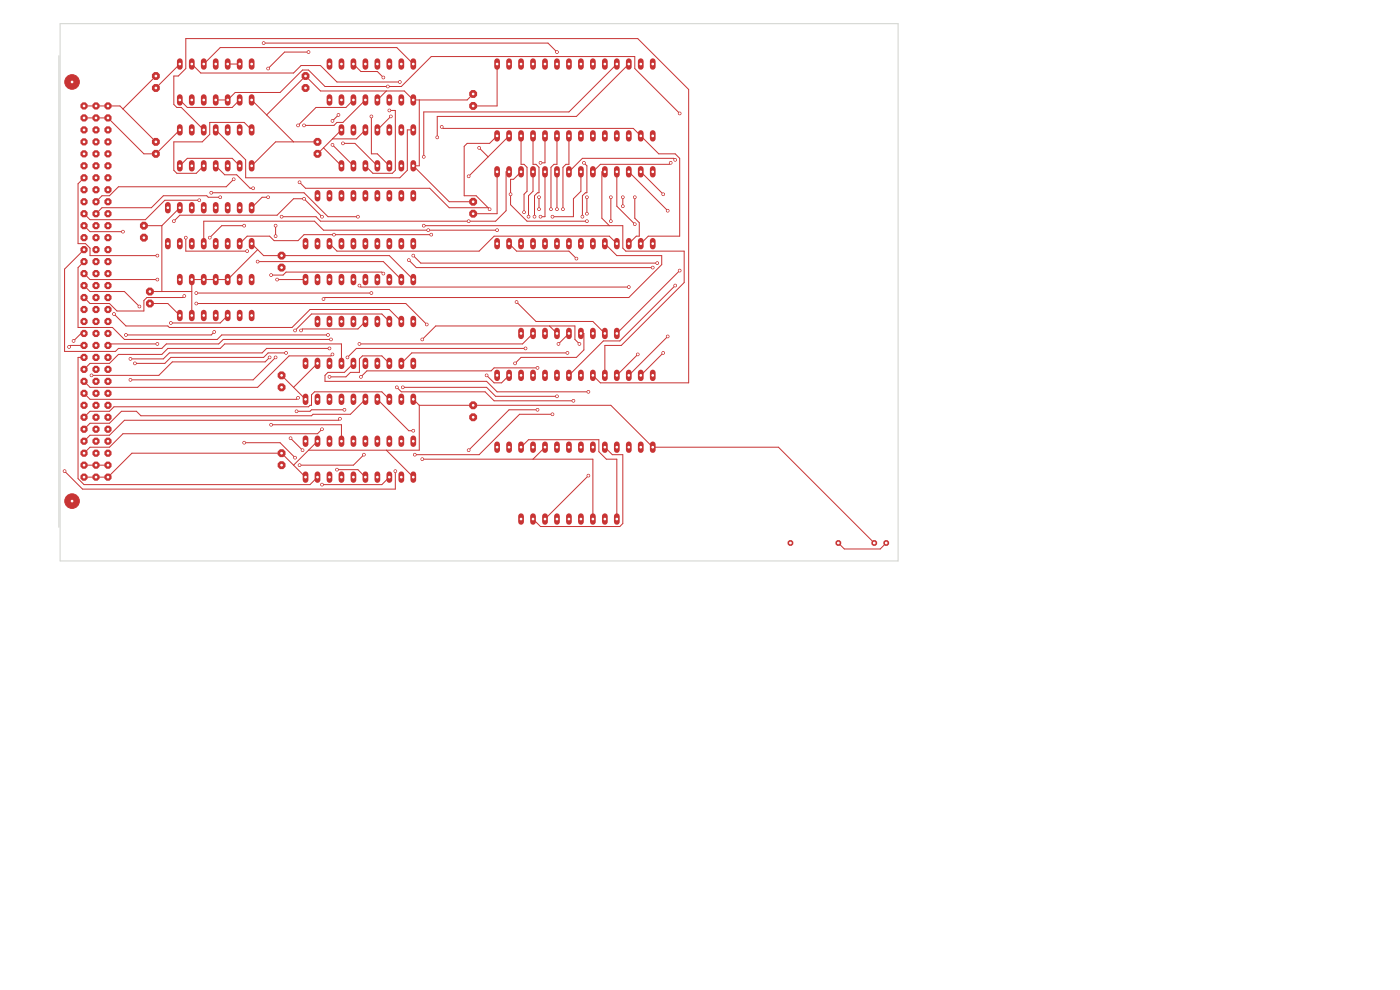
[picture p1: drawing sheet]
<svg xmlns="http://www.w3.org/2000/svg" width="297mm" height="210mm" viewBox="0 0 297 210" stroke-linecap="round" stroke-linejoin="round" font-family="sans-serif">
<g fill="none" stroke="#c83434" stroke-width="1.2">
<path d="M38.1 58.7v1.2M40.7 58.7v1.2M43.2 58.7v1.2M45.8 58.7v1.2M48.3 58.7v1.2M50.8 58.7v1.2M53.4 58.7v1.2M38.1 66.3v1.2M40.7 66.3v1.2M43.2 66.3v1.2M45.8 66.3v1.2M48.3 66.3v1.2"/>
<path d="M50.8 66.3v1.2M53.4 66.3v1.2"/>
</g>
<g fill="#c83434">
<circle cx="33.1" cy="18.7" r=".91"/>
<circle cx="33.1" cy="16.1" r=".91"/>
<circle cx="67.4" cy="32.6" r=".91"/>
<circle cx="67.4" cy="30.1" r=".91"/>
<circle cx="33.1" cy="32.6" r=".91"/>
<circle cx="33.1" cy="30.1" r=".91"/>
</g>
<g fill="none" stroke="#c83434" stroke-width="1.2">
<path d="M72.4 26.9v1.3M72.4 34.6v1.2M75 26.9v1.3M75 34.6v1.2M77.5 26.9v1.3M77.5 34.6v1.2M80.1 26.9v1.3M80.1 34.6v1.2M82.6 26.9v1.3M82.6 34.6v1.2M85.1 26.9v1.3M85.1 34.6v1.2"/>
<path d="M87.7 26.9v1.3M87.7 34.6v1.2M110.5 109.5v1.2M113.1 109.5v1.2M115.6 109.5v1.2M118.2 109.5v1.2M120.7 109.5v1.2M123.2 109.5v1.2M125.8 109.5v1.2M128.3 109.5v1.2M130.9 109.5v1.2"/>
</g>
<g fill="#c83434">
<circle cx="100.4" cy="88.5" r=".91"/>
<circle cx="100.4" cy="86" r=".91"/>
<circle cx="64.8" cy="18.7" r=".91"/>
<circle cx="64.8" cy="16.1" r=".91"/>
<circle cx="31.8" cy="64.4" r=".91"/>
<circle cx="31.8" cy="61.8" r=".91"/>
<circle cx="188" cy="115.2" r=".66"/>
<circle cx="185.5" cy="115.2" r=".66"/>
</g>
<g fill="none" stroke="#c83434" stroke-width="1.2">
<path d="M69.9 13v1.2M72.4 13v1.2M75 13v1.2M77.5 13v1.2M80.1 13v1.2M82.6 13v1.2M85.1 13v1.2M87.7 13v1.2M69.9 20.6v1.2M72.4 20.6v1.2M75 20.6v1.2M77.5 20.6v1.2"/>
<path d="M80.1 20.6v1.2M82.6 20.6v1.2M85.1 20.6v1.2M87.7 20.6v1.2"/>
</g>
<g fill="#c83434">
<circle cx="59.7" cy="98.7" r=".91"/>
<circle cx="59.7" cy="96.1" r=".91"/>
</g>
<g fill="#c83434" stroke="#c83434" stroke-width=".21">
<circle cx="15.3" cy="106.3" r="1.55"/>
<circle cx="15.3" cy="17.4" r="1.55"/>
</g>
<g fill="#c83434">
<circle cx="17.8" cy="101.2" r=".82"/>
<circle cx="17.8" cy="98.7" r=".82"/>
<circle cx="17.8" cy="96.1" r=".82"/>
<circle cx="17.8" cy="93.6" r=".82"/>
<circle cx="17.8" cy="91.1" r=".82"/>
<circle cx="17.8" cy="88.5" r=".82"/>
<circle cx="17.8" cy="86" r=".82"/>
<circle cx="17.8" cy="83.4" r=".82"/>
<circle cx="17.8" cy="80.9" r=".82"/>
<circle cx="17.8" cy="78.4" r=".82"/>
<circle cx="17.8" cy="75.8" r=".82"/>
<circle cx="17.8" cy="73.3" r=".82"/>
<circle cx="17.8" cy="70.7" r=".82"/>
<circle cx="17.8" cy="68.2" r=".82"/>
<circle cx="17.8" cy="65.7" r=".82"/>
<circle cx="17.8" cy="63.1" r=".82"/>
<circle cx="17.8" cy="60.6" r=".82"/>
<circle cx="17.8" cy="58" r=".82"/>
<circle cx="17.8" cy="55.5" r=".82"/>
<circle cx="17.8" cy="53" r=".82"/>
<circle cx="17.8" cy="50.4" r=".82"/>
<circle cx="17.8" cy="47.9" r=".82"/>
<circle cx="17.8" cy="45.3" r=".82"/>
<circle cx="17.8" cy="42.8" r=".82"/>
<circle cx="17.8" cy="40.3" r=".82"/>
<circle cx="17.8" cy="37.7" r=".82"/>
<circle cx="17.8" cy="35.2" r=".82"/>
<circle cx="17.8" cy="32.6" r=".82"/>
<circle cx="17.8" cy="30.1" r=".82"/>
<circle cx="17.8" cy="27.6" r=".82"/>
<circle cx="17.8" cy="25" r=".82"/>
<circle cx="17.8" cy="22.5" r=".82"/>
<circle cx="20.4" cy="101.2" r=".82"/>
<circle cx="20.4" cy="98.7" r=".82"/>
<circle cx="20.4" cy="96.1" r=".82"/>
<circle cx="20.4" cy="93.6" r=".82"/>
<circle cx="20.4" cy="91.1" r=".82"/>
<circle cx="20.4" cy="88.5" r=".82"/>
<circle cx="20.4" cy="86" r=".82"/>
<circle cx="20.4" cy="83.4" r=".82"/>
<circle cx="20.4" cy="80.9" r=".82"/>
<circle cx="20.4" cy="78.4" r=".82"/>
<circle cx="20.4" cy="75.8" r=".82"/>
<circle cx="20.4" cy="73.3" r=".82"/>
<circle cx="20.4" cy="70.7" r=".82"/>
<circle cx="20.4" cy="68.2" r=".82"/>
<circle cx="20.4" cy="65.7" r=".82"/>
<circle cx="20.4" cy="63.1" r=".82"/>
<circle cx="20.4" cy="60.6" r=".82"/>
<circle cx="20.4" cy="58" r=".82"/>
<circle cx="20.4" cy="55.5" r=".82"/>
<circle cx="20.4" cy="53" r=".82"/>
<circle cx="20.4" cy="50.4" r=".82"/>
<circle cx="20.4" cy="47.9" r=".82"/>
<circle cx="20.4" cy="45.3" r=".82"/>
<circle cx="20.4" cy="42.8" r=".82"/>
<circle cx="20.4" cy="40.3" r=".82"/>
<circle cx="20.4" cy="37.7" r=".82"/>
<circle cx="20.4" cy="35.2" r=".82"/>
<circle cx="20.4" cy="32.6" r=".82"/>
<circle cx="20.4" cy="30.1" r=".82"/>
<circle cx="20.4" cy="27.6" r=".82"/>
<circle cx="20.4" cy="25" r=".82"/>
<circle cx="20.4" cy="22.5" r=".82"/>
<circle cx="22.9" cy="101.2" r=".82"/>
<circle cx="22.9" cy="98.7" r=".82"/>
<circle cx="22.9" cy="96.1" r=".82"/>
<circle cx="22.9" cy="93.6" r=".82"/>
<circle cx="22.9" cy="91.1" r=".82"/>
<circle cx="22.9" cy="88.5" r=".82"/>
<circle cx="22.9" cy="86" r=".82"/>
<circle cx="22.9" cy="83.4" r=".82"/>
<circle cx="22.9" cy="80.9" r=".82"/>
<circle cx="22.9" cy="78.4" r=".82"/>
<circle cx="22.9" cy="75.8" r=".82"/>
<circle cx="22.9" cy="73.3" r=".82"/>
<circle cx="22.9" cy="70.7" r=".82"/>
<circle cx="22.9" cy="68.2" r=".82"/>
<circle cx="22.9" cy="65.7" r=".82"/>
<circle cx="22.9" cy="63.1" r=".82"/>
<circle cx="22.9" cy="60.6" r=".82"/>
<circle cx="22.9" cy="58" r=".82"/>
<circle cx="22.9" cy="55.5" r=".82"/>
<circle cx="22.9" cy="53" r=".82"/>
<circle cx="22.9" cy="50.4" r=".82"/>
<circle cx="22.9" cy="47.9" r=".82"/>
<circle cx="22.9" cy="45.3" r=".82"/>
<circle cx="22.9" cy="42.8" r=".82"/>
<circle cx="22.9" cy="40.3" r=".82"/>
<circle cx="22.9" cy="37.7" r=".82"/>
<circle cx="22.9" cy="35.2" r=".82"/>
<circle cx="22.9" cy="32.6" r=".82"/>
<circle cx="22.9" cy="30.1" r=".82"/>
<circle cx="22.9" cy="27.6" r=".82"/>
<circle cx="22.9" cy="25" r=".82"/>
<circle cx="22.9" cy="22.5" r=".82"/>
<circle cx="100.4" cy="22.5" r=".91"/>
<circle cx="100.4" cy="19.9" r=".91"/>
</g>
<g fill="none" stroke="#c83434" stroke-width="1.2">
<path d="M38.1 13v1.2M40.7 13v1.2M43.2 13v1.2M45.8 13v1.2M48.3 13v1.2M50.8 13v1.2M53.4 13v1.2M38.1 20.6v1.2M40.7 20.6v1.2M43.2 20.6v1.2M45.8 20.6v1.2M48.3 20.6v1.2"/>
<path d="M50.8 20.6v1.2M53.4 20.6v1.2M64.8 51.1v1.2M64.8 58.7v1.2M67.4 40.9v1.2M67.4 51.1v1.2M67.4 58.7v1.2M69.9 40.9v1.2M69.9 51.1v1.2M69.9 58.7v1.2M72.4 40.9v1.2M72.4 51.1v1.2"/>
<path d="M72.4 58.7v1.2M75 40.9v1.2M75 51.1v1.2M75 58.7v1.2M77.5 40.9v1.2M77.5 51.1v1.2M77.5 58.7v1.2M80.1 40.9v1.2M80.1 51.1v1.2M80.1 58.7v1.2M82.6 40.9v1.2M82.6 51.1v1.2"/>
<path d="M82.6 58.7v1.2M85.1 40.9v1.2M85.1 51.1v1.2M85.1 58.7v1.2M87.7 40.9v1.2M87.7 51.1v1.2M87.7 58.7v1.2M105.5 79v1.2M108 79v1.2M110.5 79v1.2M113.1 79v1.2M115.6 79v1.2"/>
<path d="M118.2 79v1.2M120.7 79v1.2M123.2 79v1.2M125.8 79v1.2M128.3 79v1.2M130.9 79v1.2M133.4 79v1.2M135.9 79v1.2M138.5 79v1.2M105.5 94.3v1.2M108 94.3v1.2M110.5 94.3v1.2"/>
<path d="M113.1 94.3v1.2M115.6 94.3v1.2M118.2 94.3v1.2M120.7 94.3v1.2M123.2 94.3v1.2M125.8 94.3v1.2M128.3 94.3v1.2M130.9 94.3v1.2M133.4 94.3v1.2M135.9 94.3v1.2M138.5 94.3v1.2"/>
</g>
<g fill="#c83434">
<circle cx="59.7" cy="82.2" r=".91"/>
<circle cx="59.7" cy="79.6" r=".91"/>
</g>
<g fill="none" stroke="#c83434" stroke-width="1.2">
<path d="M105.5 13v1.2M108 13v1.2M110.5 13v1.2M113.1 13v1.2M115.6 13v1.2M118.2 13v1.2M120.7 13v1.2M123.2 13v1.2M125.8 13v1.2M128.3 13v1.2M130.9 13v1.2M133.4 13v1.2"/>
<path d="M135.9 13v1.2M138.5 13v1.2M105.5 28.2v1.2M105.5 35.8v1.3M108 28.2v1.2M108 35.8v1.3M110.5 28.2v1.2M110.5 35.8v1.3M113.1 28.2v1.2M113.1 35.8v1.3M115.6 28.2v1.2M115.6 35.8v1.3"/>
<path d="M118.2 28.2v1.2M118.2 35.8v1.3M120.7 28.2v1.2M120.7 35.8v1.3M123.2 28.2v1.2M123.2 35.8v1.3M125.8 28.2v1.2M125.8 35.8v1.3M128.3 28.2v1.2M128.3 35.8v1.3M130.9 28.2v1.2M130.9 35.8v1.3"/>
<path d="M133.4 28.2v1.2M133.4 35.8v1.3M135.9 28.2v1.2M135.9 35.8v1.3M138.5 28.2v1.2M138.5 35.8v1.3M105.5 51.1v1.2M108 51.1v1.2M110.5 51.1v1.2M113.1 51.1v1.2M115.6 51.1v1.2M118.2 51.1v1.2"/>
<path d="M120.7 51.1v1.2M123.2 51.1v1.2M125.8 51.1v1.2M128.3 51.1v1.2M130.9 51.1v1.2M133.4 51.1v1.2M135.9 51.1v1.2M138.5 51.1v1.2M64.8 93v1.2M67.4 93v1.2M69.9 93v1.2M72.4 93v1.2"/>
<path d="M75 93v1.2M77.5 93v1.2M80.1 93v1.2M82.6 93v1.2M85.1 93v1.2M87.7 93v1.2M64.8 100.6v1.2M67.4 100.6v1.2M69.9 100.6v1.2M72.4 100.6v1.2M75 100.6v1.2M77.5 100.6v1.2"/>
<path d="M80.1 100.6v1.2M82.6 100.6v1.2M85.1 100.6v1.2M87.7 100.6v1.2"/>
</g>
<g fill="#c83434">
<circle cx="100.4" cy="45.3" r=".91"/>
<circle cx="100.4" cy="42.8" r=".91"/>
</g>
<g fill="none" stroke="#c83434" stroke-width="1.2">
<path d="M38.1 26.9v1.3M38.1 34.6v1.2M40.7 26.9v1.3M40.7 34.6v1.2M43.2 26.9v1.3M43.2 34.6v1.2M45.8 26.9v1.3M45.8 34.6v1.2M48.3 26.9v1.3M48.3 34.6v1.2M50.8 26.9v1.3M50.8 34.6v1.2"/>
<path d="M53.4 26.9v1.3M53.4 34.6v1.2M35.6 43.5v1.2M35.6 51.1v1.2M38.1 43.5v1.2M38.1 51.1v1.2M40.7 43.5v1.2M40.7 51.1v1.2M43.2 43.5v1.2M43.2 51.1v1.2M45.8 43.5v1.2M45.8 51.1v1.2"/>
<path d="M48.3 43.5v1.2M48.3 51.1v1.2M50.8 43.5v1.2M50.8 51.1v1.2M53.4 43.5v1.2M53.4 51.1v1.2M64.8 76.5v1.2M67.4 67.6v1.2M67.4 76.5v1.2M69.9 67.6v1.2M69.9 76.5v1.2M72.4 67.6v1.2"/>
<path d="M72.4 76.5v1.2M75 67.6v1.2M75 76.5v1.2M77.5 67.6v1.2M77.5 76.5v1.2M80.1 67.6v1.2M80.1 76.5v1.2M82.6 67.6v1.2M82.6 76.5v1.2M85.1 67.6v1.2M85.1 76.5v1.2M87.7 67.6v1.2"/>
<path d="M87.7 76.5v1.2M64.8 84.1v1.2M67.4 84.1v1.2M69.9 84.1v1.2M72.4 84.1v1.2M75 84.1v1.2M77.5 84.1v1.2M80.1 84.1v1.2M82.6 84.1v1.2M85.1 84.1v1.2M87.7 84.1v1.2"/>
</g>
<g fill="#c83434">
<circle cx="59.7" cy="56.8" r=".91"/>
<circle cx="59.7" cy="54.2" r=".91"/>
</g>
<path d="M110.5 70.1v1.2M113.1 70.1v1.2M115.6 70.1v1.2M118.2 70.1v1.2M120.7 70.1v1.2M123.2 70.1v1.2M125.8 70.1v1.2M128.3 70.1v1.2M130.9 70.1v1.2" fill="none" stroke="#c83434" stroke-width="1.2"/>
<g fill="#c83434">
<circle cx="177.8" cy="115.2" r=".66"/>
<circle cx="167.7" cy="115.2" r=".66"/>
<circle cx="30.5" cy="50.4" r=".91"/>
<circle cx="30.5" cy="47.9" r=".91"/>
</g>
<g fill="#c83434" stroke="#c83434" stroke-width=".21">
<circle cx="69.6" cy="71.1" r=".28"/>
<circle cx="70.2" cy="72" r=".28"/>
<circle cx="60.7" cy="74.9" r=".28"/>
<circle cx="28.6" cy="77.1" r=".28"/>
<circle cx="26.1" cy="49.1" r=".28"/>
<circle cx="63.9" cy="70.1" r=".28"/>
<circle cx="75.9" cy="46" r=".28"/>
<circle cx="44.8" cy="40.9" r=".28"/>
<circle cx="42.3" cy="42.5" r=".28"/>
<circle cx="58.5" cy="75.8" r=".28"/>
<circle cx="27.7" cy="80.6" r=".28"/>
<circle cx="62.6" cy="70.1" r=".28"/>
<circle cx="24.2" cy="66.6" r=".28"/>
<circle cx="27.7" cy="76.1" r=".28"/>
<circle cx="69.9" cy="73.9" r=".28"/>
<circle cx="54.7" cy="55.5" r=".28"/>
<circle cx="52.4" cy="53.3" r=".28"/>
<circle cx="39.4" cy="50.4" r=".28"/>
<circle cx="33.4" cy="54.2" r=".28"/>
<circle cx="68.3" cy="91.1" r=".28"/>
<circle cx="72.1" cy="88.8" r=".28"/>
<circle cx="81.3" cy="58" r=".28"/>
<circle cx="57.5" cy="58.4" r=".28"/>
<circle cx="19.4" cy="79.6" r=".28"/>
<circle cx="57.2" cy="75.8" r=".28"/>
<circle cx="69.9" cy="79.9" r=".28"/>
<circle cx="63.2" cy="84.4" r=".28"/>
<circle cx="70.5" cy="75.2" r=".28"/>
<circle cx="14.7" cy="73.6" r=".28"/>
<circle cx="71.5" cy="99.6" r=".28"/>
<circle cx="15.6" cy="72.3" r=".28"/>
<circle cx="68.3" cy="102.8" r=".28"/>
<circle cx="13.7" cy="99.9" r=".28"/>
<circle cx="83.9" cy="99.9" r=".28"/>
<circle cx="39.1" cy="62.8" r=".28"/>
<circle cx="41.6" cy="62.2" r=".28"/>
<circle cx="78.8" cy="62.2" r=".28"/>
<circle cx="63.5" cy="98.7" r=".28"/>
<circle cx="29.6" cy="65" r=".28"/>
<circle cx="77.2" cy="96.5" r=".28"/>
<circle cx="33.4" cy="59.3" r=".28"/>
<circle cx="57.5" cy="90.1" r=".28"/>
<circle cx="49.6" cy="38" r=".28"/>
<circle cx="58.5" cy="47.9" r=".28"/>
<circle cx="58.8" cy="59.3" r=".28"/>
<circle cx="58.5" cy="50.1" r=".28"/>
<circle cx="46.7" cy="41.8" r=".28"/>
<circle cx="64.5" cy="26.6" r=".28"/>
<circle cx="68.3" cy="46" r=".28"/>
<circle cx="36.9" cy="46.9" r=".28"/>
<circle cx="33.4" cy="73" r=".28"/>
<circle cx="64.5" cy="42.2" r=".28"/>
<circle cx="45.4" cy="70.4" r=".28"/>
<circle cx="26.7" cy="71.1" r=".28"/>
<circle cx="68.6" cy="63.4" r=".28"/>
<circle cx="129.6" cy="46.9" r=".28"/>
<circle cx="129.6" cy="41.8" r=".28"/>
<circle cx="124.8" cy="83.1" r=".28"/>
<circle cx="124.5" cy="45.3" r=".28"/>
<circle cx="124.5" cy="41.8" r=".28"/>
<circle cx="124.8" cy="100.9" r=".28"/>
<circle cx="123.9" cy="34.5" r=".28"/>
<circle cx="123.6" cy="46" r=".28"/>
<circle cx="121.6" cy="85" r=".28"/>
<circle cx="84.2" cy="82.2" r=".28"/>
<circle cx="120.4" cy="74.9" r=".28"/>
<circle cx="119.4" cy="44.4" r=".28"/>
<circle cx="118.2" cy="84.1" r=".28"/>
<circle cx="116.9" cy="44.4" r=".28"/>
<circle cx="85.5" cy="82.2" r=".28"/>
<circle cx="114.7" cy="34.5" r=".28"/>
<circle cx="87.7" cy="91.4" r=".28"/>
<circle cx="114.3" cy="41.8" r=".28"/>
<circle cx="114.3" cy="44.4" r=".28"/>
<circle cx="89.6" cy="97.4" r=".28"/>
<circle cx="76.6" cy="79.9" r=".28"/>
<circle cx="114" cy="78" r=".28"/>
<circle cx="113.4" cy="46" r=".28"/>
<circle cx="73.7" cy="75.8" r=".28"/>
<circle cx="111.2" cy="45" r=".28"/>
<circle cx="111.5" cy="73.9" r=".28"/>
<circle cx="112.1" cy="46" r=".28"/>
<circle cx="76.2" cy="73" r=".28"/>
<circle cx="99.4" cy="95.5" r=".28"/>
<circle cx="114" cy="86.9" r=".28"/>
<circle cx="114.7" cy="46" r=".28"/>
<circle cx="122.9" cy="73" r=".28"/>
<circle cx="117.2" cy="46" r=".28"/>
<circle cx="89.6" cy="72" r=".28"/>
<circle cx="117.2" cy="87.9" r=".28"/>
<circle cx="118.2" cy="44.4" r=".28"/>
<circle cx="88" cy="96.5" r=".28"/>
<circle cx="118.5" cy="73" r=".28"/>
<circle cx="99.4" cy="37.4" r=".28"/>
<circle cx="122.3" cy="54.9" r=".28"/>
<circle cx="90.9" cy="48.8" r=".28"/>
<circle cx="105.5" cy="48.8" r=".28"/>
<circle cx="101.6" cy="31.4" r=".28"/>
<circle cx="109.3" cy="77.1" r=".28"/>
<circle cx="70.8" cy="49.8" r=".28"/>
<circle cx="124.5" cy="46.9" r=".28"/>
<circle cx="91.5" cy="49.8" r=".28"/>
<circle cx="108.3" cy="41.2" r=".28"/>
<circle cx="63.2" cy="26.6" r=".28"/>
<circle cx="103.9" cy="44.4" r=".28"/>
<circle cx="56.9" cy="41.8" r=".28"/>
<circle cx="109.6" cy="64.1" r=".28"/>
<circle cx="63.5" cy="38.7" r=".28"/>
<circle cx="82.3" cy="18.3" r=".28"/>
<circle cx="144.2" cy="57.4" r=".28"/>
<circle cx="144.2" cy="24.1" r=".28"/>
<circle cx="132.1" cy="41.8" r=".28"/>
<circle cx="132.1" cy="43.7" r=".28"/>
<circle cx="133.4" cy="60.9" r=".28"/>
<circle cx="76.2" cy="60.6" r=".28"/>
<circle cx="134.7" cy="41.8" r=".28"/>
<circle cx="93.7" cy="26.9" r=".28"/>
<circle cx="138.5" cy="56.8" r=".28"/>
<circle cx="86.7" cy="55.2" r=".28"/>
<circle cx="140.7" cy="41.2" r=".28"/>
<circle cx="140.7" cy="74.9" r=".28"/>
<circle cx="139.4" cy="55.8" r=".28"/>
<circle cx="87.7" cy="54.2" r=".28"/>
<circle cx="141.7" cy="44.7" r=".28"/>
<circle cx="141.7" cy="71.4" r=".28"/>
<circle cx="92.8" cy="29.1" r=".28"/>
<circle cx="134.7" cy="47.6" r=".28"/>
<circle cx="89.9" cy="33.3" r=".28"/>
<circle cx="135.3" cy="75.2" r=".28"/>
<circle cx="89.9" cy="47.9" r=".28"/>
<circle cx="55.9" cy="9.1" r=".28"/>
<circle cx="143.2" cy="60.6" r=".28"/>
<circle cx="118.2" cy="11" r=".28"/>
<circle cx="143.2" cy="33.9" r=".28"/>
<circle cx="99.4" cy="46.9" r=".28"/>
<circle cx="59.7" cy="46" r=".28"/>
<circle cx="103.2" cy="79.6" r=".28"/>
<circle cx="53.7" cy="39.9" r=".28"/>
<circle cx="56.9" cy="14.5" r=".28"/>
<circle cx="65.5" cy="11" r=".28"/>
<circle cx="142.3" cy="34.5" r=".28"/>
<circle cx="84.8" cy="17.4" r=".28"/>
<circle cx="82.9" cy="24.7" r=".28"/>
<circle cx="78.8" cy="24.7" r=".28"/>
<circle cx="71.8" cy="24.4" r=".28"/>
<circle cx="72.8" cy="30.4" r=".28"/>
<circle cx="70.5" cy="25.6" r=".28"/>
<circle cx="81.3" cy="16.4" r=".28"/>
<circle cx="82.6" cy="23.4" r=".28"/>
<circle cx="70.5" cy="30.7" r=".28"/>
<circle cx="90.5" cy="68.8" r=".28"/>
<circle cx="41.6" cy="64.4" r=".28"/>
<circle cx="62.9" cy="87.2" r=".28"/>
<circle cx="73.1" cy="86.9" r=".28"/>
<circle cx="64.2" cy="95.5" r=".28"/>
<circle cx="51.8" cy="47.9" r=".28"/>
<circle cx="44.5" cy="50.4" r=".28"/>
<circle cx="61.6" cy="93" r=".28"/>
<circle cx="51.8" cy="93.9" r=".28"/>
<circle cx="62.6" cy="97.1" r=".28"/>
<circle cx="36.2" cy="68.5" r=".28"/>
</g>
<g fill="none" stroke="#c83434" stroke-width=".21">
<path d="M33.1 16.1l-7 7M38.1 13.6l-5 5.1M40.7 13.6l1.9 1.9h19.7l1.6-1.6h4.1l3.5 3.5h13.3M43.2 13.6l3.5-3.5h37.5l3.5 3.5M48.3 13.6h2.5M55.9 9.1h60.4l1.9 1.9M65.5 11h-5.1l-3.5 3.5M75 13.6l1.6 1.6h3.5l1.2 1.2M82 19.3l-1.9 1.9M100.4 19.9l-1.3 1.3h-11.4l-1.9-1.9h-17.8l-3.2-3.2-8.2 8.3M105.5 13.6v8.9h-5.1M130.9 13.6l-10.2 10.1h-30.8v9.6"/>
<path d="M133.4 13.6l-11.1 11.1h-29.5v4.4M17.8 22.5h7.6l7.7 7.6M17.8 37.7l-1.2 1.3v12.7h1.5l1 .9v1.6h14.3M17.8 25h5.1l7.6 7.6h2.6l5-5M38.1 21.2l1.6 1.6h9.6l1.5-1.6M38.1 35.2l1.6-1.6h9.6l1.5 1.6M43.2 27.6l-4.7-4.8h-1l-.6-.6v-6.1h.9l1.6-1.6v-6.3h95.9l10.8 10.8v62.2h-18.7l-1.6-1.6M45.8 21.2h2.5l1.6-1.6h9.5l4.8-4.7h1.3l3.4 3.4h16.2l6.4-6.3h43.2v2.5l9.5 9.6M45.8 35.2l1.9 1.9h2.5l2.9 2.8h.6M45.8 27.6l6.3 6.3v3.8h32.7l1.6-1.6v-8.5h1.3M49.6 38l-1.6 1.6h-22.9l-1.9 1.9h-1.6l-1.2 1.3M53.4 27.6l-1.6-1.6h-7.3v2.5l-1.6 1.6h-6v6l.6 .7h4.1l1.6-1.6"/>
<path d="M53.4 21.2l3.2 3.2M56.6 24.4l5.7 5.7M63.5 38.7l1.3 1.2h26.4l4.1 4.2h8.3M67.4 30.1h-8.9l-5.1 5.1M68.6 31.4l3.8 3.8M70.5 30.7l4.5 4.5M71.8 24.4l-1.3 1.3M72.4 27.6l-5 5M72.8 30.4h2.5l4.8 4.8M75 21.2l-1.6 1.6h-6.4l-3.8 3.8M77.5 27.6l-1.9 1.9h-5.1M77.5 21.2l-4.7 4.8h-1.3l-.7 .6h-6.3"/>
<path d="M78.8 24.7v7.9h1.3l2.5 2.6M82.6 23.4h1.3v12.7l-.7 .7h-4.1l-1.6-1.6M82.9 24.7l-2.8 2.9M88.9 21.2v14h-1.2l7.6 7.6h5.1M93.7 26.9l.3 .3h40.3l5.4 5.4h3.5l1 1v16.5h-6.7l-1.6 1.6M101.6 31.4l2 1.9M105.5 36.4v8.9h-5.1M105.5 28.8l-1.6 1.6h-4.8l-.6 .6v10.5h2.5l2.9 2.9M108 36.4h-.6v8.3l-2.3 2.2h-37.1l-1-.9h-7.3M108 28.8l-8.6 8.6M110.5 28.8v6.1h.7l.6 .6v5.1l-.6 .6v3.8M110.5 36.4l-1.6 1.6h-.6v5.4l3.5 3.5h12.7"/>
<path d="M113.1 28.8v6.1h.6l.6 .6v5.4h-.3l-.6 .6v4.5M113.1 36.4v4.2l-1 .9v4.5M115.6 36.4v9.6h-.9M115.6 28.8v5.7h-.9M118.2 28.8v6.1h-.7l-.6 .6v8.9M118.2 36.4v8M120.7 28.8v6.1h-.6l-.7 .6v8.9M123.2 36.4v4.2l-1.6 1.6v3.8h-4.4M123.9 34.5l.6 .7v5.7h-.3l-.6 .6v4.5M128.3 36.4h-.6v9.9l1.6 1.6M130.9 36.4v7.3l3.8 3.9M133.4 36.4l8.3 8.3"/>
<path d="M135.9 36.4l4.8 4.8M142.3 34.5l-.3 .4h-14.6l-1.6 1.5M143.2 33.9l-.3-.3h-19.3l-2.9 2.8M17.8 58l1.3 1.3h14.3M17.8 55.5l-1.2 1.3v12.7h7.3l2.5 2.5h19.7l.9-.9h22.6M17.8 53l-4.1 4.1v17.4h10.8l.6-.6h9.2l1-.9h11.1l1-1h22.8M17.8 47.9l1.3 1.2h7M30.5 47.9h3.8M34.3 47.9v13.9M38.1 44.1l-3.8 3.8M39.4 50.4v2.9h13M42.3 42.5h-7.3l-4.2 4.1h-11.7l-1.3-1.3"/>
<path d="M44.8 40.9h19.7l5.1 5.1h6.3M46.7 41.8h-2.5l-.3-.3h-9.2l-2.6 2.6h-10.5l-1.2 1.2M51.8 47.9h-4.8l-2.5 2.5M53.4 51.7l2.5 2.5h26.7l5.1 5.1M54.7 53l-6.4 6.3h-7.6v7.6M54.7 55.5h26.6l3.8 3.8M56.9 41.8h-1.3l-2.2 2.3M58.5 47.9v2.2M58.8 59.3h6M68.3 46l-3.8-3.8h-2.2l-3.5 3.5h-20.7l-1.2 1.2M69.9 51.7l1.6 1.6h30.1l3.2-3.2h24.5l1.6 1.6M81.3 58l-.3-.3h-20.3l-.6 .7h-2.6"/>
<path d="M86.7 55.2l1.6 1.6h50.2M87.7 54.2l1.6 1.6h50.1M89.9 47.9h42.2v4.7l.7 .7h12.3v6.6l-13.3 13.4h-3.5v6.3M91.5 49.8h-27l-1.3 1.3h-5.1l-.9-1h-4.8l-1.6 1.6M105.5 48.8h-36.9l-1.9-1.9h-23.5v4.8M108 51.7l1.6 1.6h11.1l1.6 1.6M114.3 41.8v2.6M124.5 41.8v3.5M128.3 51.7l2.6 2.5h9.5v1.9l-7 7h-64.5l-.3 .3M129.6 41.8v5.1M132.1 41.8v1.9M134.7 41.8v4.5l.9 .9v2.9h-.6l-1.6 1.6"/>
<path d="M144.2 57.4l-13.3 13.3M17.8 60.6l1.3 1.2h7.3l3.2 3.2M17.8 75.8h-1.2v25.7l1.2 1.3h48l1.6-1.6M17.8 73.3h-2.8l-.3 .3M17.8 70.7h-.6l-1.6 1.6M24.2 66.6l2.5 2.5h8.9l.3 .4h26.1l3.8-3.8h16.8l2.5 2.5M31.8 61.8h8.9M31.8 64.4h3.8l2.5 2.5M33.4 73h-10.2l-.3 .3M39.1 62.8l-.3 .3h-7.6l-.7 .7v2.2h-5.7l-1.6-1.6h-4.1l-1.3-1.3M41.6 64.4h44.5l4.4 4.4M41.6 62.2h37.2"/>
<path d="M45.4 70.4l-.6 .7h-18.1M48.3 66.9l-1.6 1.6h-10.5M57.2 75.8l-1 1h-19.6l-2.9 2.8h-14.3M58.5 75.8l-4.8 4.8h-26M59.7 79.6l5.1 5.1M60.7 74.9h-3.8l-1 .9h-19.7l-1.2 1.3h-6.4M67.4 77.1l-5.1 5.1M69.9 73.9h-13.3l-1 1h-19.7l-1.2 1.2h-7M70.5 75.2l-.3 .3h-8.9l-6.6 6.7h-35.6l-1.3-1.3M72.4 77.1v-4.1h-24.7l-1 .9h-11.1l-1.3 1.3h-9.2l-1.9 1.9h-4.1l-1.3 1.3M75 77.1l-1.9 1.9h-3.5l-.7 .6v1.3h34.3l2.3 2.2h19.3M76.2 60.6l.4 .3h56.8"/>
<path d="M77.5 68.2l-1.6 1.6h-11.7l-.3 .3M82.6 68.2l-1.6-1.6h-14.9l-3.5 3.5M82.6 77.1l-1.6-1.6h-4.1l-.7 .6v2.9h-1.9l-.9 .9h-3.5M89.6 72l2.8-2.9h29.6v2.9l.9 1M103.2 79.6l1.6 1.6h1.6l1.6-1.6M109.6 64.1l4.1 4.1h12.1l2.5 2.5M111.5 73.9h-35.9l-1.9 1.9M113.1 70.7l-2.2 2.3h-34.7M114 78h-9.2l-.6 .7h-26.4l-1.2 1.2M116.6 69.1l1.6 1.6M120.4 74.9h-33l-2.3 2.2M120.7 70.7l-2.2 2.3"/>
<path d="M123.2 70.7h.7v3.5l-1.6 1.6h-11.8l-1.2 1.3M135.3 75.2l-4.4 4.4M140.7 74.9l-4.8 4.7M141.7 71.4l-8.3 8.2M143.2 60.6l-11.7 11.7h-3.5l-7.3 7.3M13.7 99.9l3.8 3.9h66.4v-3.9M17.8 98.7h5.1M17.8 83.4l1.3 1.3h43.8l.3-.3M51.8 93.9h7.6l3.2 3.2M57.5 90.1h14.9v3.5M61.6 93l2.6 2.5M67.4 93.6l-5.1 5.1"/>
<path d="M68.3 91.1l-.9 .9h-41.3l-2.9 2.9h-4.1l-1.3 1.2M71.5 99.6h4.4l1.6 1.6M72.1 88.8l-.3 .4h-45.4l-3.2 3.1h-4.1l-1.3 1.3M73.1 86.9h-7l-.3 .3h-2.9M77.2 96.5l-2.2 2.2h-11.5M77.5 84.7l-3.2 3.2h-7.9l-.3 .3h-36.2l-1-1h-3.1l-2.6 2.6h-4.1l-1.3 1.3M80.1 84.7l6.6 6.7h1M82 95.5l5.7 5.7M82.6 84.7l-1.6-1.6h-14.3l-.6 .7v2.2h-.3l-.3 .3h-41.3l-1 .9h-4.1l-1.3 1.3M84.2 82.2l.9 .9h17.8l1.9 1.9h16.8M85.5 82.2h17.7l1.9 1.9h13.1M87.7 84.7l1.2 1.3"/>
<path d="M88.9 86h40.7l8.9 8.9h26.6l20.4 20.3M88.9 86v9.5h-23.4M89.6 97.4h36.2v12.7M110.5 94.9l1.6-1.6h14.9v2.5l1.6 1.6h2.3v12.7M114 86.9h-6l-8.6 8.6M115.6 94.9l-2.5 2.5M117.2 87.9h-7l-8.6 8.6h-13.6M128.3 94.9l1.6 1.6h2.2v14.6l-.6 .6h-16.8l-1.6-1.6M17.8 101.2h5.1l5.1-5.1h31.7l5.1 5.1M82.6 101.2l-1.6 1.6h-12.7M124.8 100.9l-9.2 9.2M177.8 115.2l1.3 1.3h7.6l1.3-1.3"/>
</g>
<path d="M12.5 11.8v100.1M12.7 5h177.8v114h-177.8z" fill="none" stroke="#d0d2cd" stroke-width=".21"/>
<g fill="#fff" stroke="#fff" stroke-width=".21">
<circle cx="69.6" cy="71.1" r=".13"/>
<circle cx="70.2" cy="72" r=".13"/>
<circle cx="60.7" cy="74.9" r=".13"/>
<circle cx="28.6" cy="77.1" r=".13"/>
<circle cx="26.1" cy="49.1" r=".13"/>
<circle cx="63.9" cy="70.1" r=".13"/>
<circle cx="75.9" cy="46" r=".13"/>
<circle cx="44.8" cy="40.9" r=".13"/>
<circle cx="42.3" cy="42.5" r=".13"/>
<circle cx="58.5" cy="75.8" r=".13"/>
<circle cx="27.7" cy="80.6" r=".13"/>
<circle cx="62.6" cy="70.1" r=".13"/>
<circle cx="24.2" cy="66.6" r=".13"/>
<circle cx="27.7" cy="76.1" r=".13"/>
<circle cx="69.9" cy="73.9" r=".13"/>
<circle cx="54.7" cy="55.5" r=".13"/>
<circle cx="52.4" cy="53.3" r=".13"/>
<circle cx="39.4" cy="50.4" r=".13"/>
<circle cx="33.4" cy="54.2" r=".13"/>
<circle cx="68.3" cy="91.1" r=".13"/>
<circle cx="72.1" cy="88.8" r=".13"/>
<circle cx="81.3" cy="58" r=".13"/>
<circle cx="57.5" cy="58.4" r=".13"/>
<circle cx="19.4" cy="79.6" r=".13"/>
<circle cx="57.2" cy="75.8" r=".13"/>
<circle cx="69.9" cy="79.9" r=".13"/>
<circle cx="63.2" cy="84.4" r=".13"/>
<circle cx="70.5" cy="75.2" r=".13"/>
<circle cx="14.7" cy="73.6" r=".13"/>
<circle cx="71.5" cy="99.6" r=".13"/>
<circle cx="15.6" cy="72.3" r=".13"/>
<circle cx="68.3" cy="102.8" r=".13"/>
<circle cx="13.7" cy="99.9" r=".13"/>
<circle cx="83.9" cy="99.9" r=".13"/>
<circle cx="39.1" cy="62.8" r=".13"/>
<circle cx="41.6" cy="62.2" r=".13"/>
<circle cx="78.8" cy="62.2" r=".13"/>
<circle cx="63.5" cy="98.7" r=".13"/>
<circle cx="29.6" cy="65" r=".13"/>
<circle cx="77.2" cy="96.5" r=".13"/>
<circle cx="33.4" cy="59.3" r=".13"/>
<circle cx="57.5" cy="90.1" r=".13"/>
<circle cx="49.6" cy="38" r=".13"/>
<circle cx="58.5" cy="47.9" r=".13"/>
<circle cx="58.8" cy="59.3" r=".13"/>
<circle cx="58.5" cy="50.1" r=".13"/>
<circle cx="46.7" cy="41.8" r=".13"/>
<circle cx="64.5" cy="26.6" r=".13"/>
<circle cx="68.3" cy="46" r=".13"/>
<circle cx="36.9" cy="46.9" r=".13"/>
<circle cx="33.4" cy="73" r=".13"/>
<circle cx="64.5" cy="42.2" r=".13"/>
<circle cx="45.4" cy="70.4" r=".13"/>
<circle cx="26.7" cy="71.1" r=".13"/>
<circle cx="68.6" cy="63.4" r=".13"/>
<circle cx="129.6" cy="46.9" r=".13"/>
<circle cx="129.6" cy="41.8" r=".13"/>
<circle cx="124.8" cy="83.1" r=".13"/>
<circle cx="124.5" cy="45.3" r=".13"/>
<circle cx="124.5" cy="41.8" r=".13"/>
<circle cx="124.8" cy="100.9" r=".13"/>
<circle cx="123.9" cy="34.5" r=".13"/>
<circle cx="123.6" cy="46" r=".13"/>
<circle cx="121.6" cy="85" r=".13"/>
<circle cx="84.2" cy="82.2" r=".13"/>
<circle cx="120.4" cy="74.9" r=".13"/>
<circle cx="119.4" cy="44.4" r=".13"/>
<circle cx="118.2" cy="84.1" r=".13"/>
<circle cx="116.9" cy="44.4" r=".13"/>
<circle cx="85.5" cy="82.2" r=".13"/>
<circle cx="114.7" cy="34.5" r=".13"/>
<circle cx="87.7" cy="91.4" r=".13"/>
<circle cx="114.3" cy="41.8" r=".13"/>
<circle cx="114.3" cy="44.4" r=".13"/>
<circle cx="89.6" cy="97.4" r=".13"/>
<circle cx="76.6" cy="79.9" r=".13"/>
<circle cx="114" cy="78" r=".13"/>
<circle cx="113.4" cy="46" r=".13"/>
<circle cx="73.7" cy="75.8" r=".13"/>
<circle cx="111.2" cy="45" r=".13"/>
<circle cx="111.5" cy="73.9" r=".13"/>
<circle cx="112.1" cy="46" r=".13"/>
<circle cx="76.2" cy="73" r=".13"/>
<circle cx="99.4" cy="95.5" r=".13"/>
<circle cx="114" cy="86.9" r=".13"/>
<circle cx="114.7" cy="46" r=".13"/>
<circle cx="122.9" cy="73" r=".13"/>
<circle cx="117.2" cy="46" r=".13"/>
<circle cx="89.6" cy="72" r=".13"/>
<circle cx="117.2" cy="87.9" r=".13"/>
<circle cx="118.2" cy="44.4" r=".13"/>
<circle cx="88" cy="96.5" r=".13"/>
<circle cx="118.5" cy="73" r=".13"/>
<circle cx="99.4" cy="37.4" r=".13"/>
<circle cx="122.3" cy="54.9" r=".13"/>
<circle cx="90.9" cy="48.8" r=".13"/>
<circle cx="105.5" cy="48.8" r=".13"/>
<circle cx="101.6" cy="31.4" r=".13"/>
<circle cx="109.3" cy="77.1" r=".13"/>
<circle cx="70.8" cy="49.8" r=".13"/>
<circle cx="124.5" cy="46.9" r=".13"/>
<circle cx="91.5" cy="49.8" r=".13"/>
<circle cx="108.3" cy="41.2" r=".13"/>
<circle cx="63.2" cy="26.6" r=".13"/>
<circle cx="103.9" cy="44.4" r=".13"/>
<circle cx="56.9" cy="41.8" r=".13"/>
<circle cx="109.6" cy="64.1" r=".13"/>
<circle cx="63.5" cy="38.7" r=".13"/>
<circle cx="82.3" cy="18.3" r=".13"/>
<circle cx="144.2" cy="57.4" r=".13"/>
<circle cx="144.2" cy="24.1" r=".13"/>
<circle cx="132.1" cy="41.8" r=".13"/>
<circle cx="132.1" cy="43.7" r=".13"/>
<circle cx="133.4" cy="60.9" r=".13"/>
<circle cx="76.2" cy="60.6" r=".13"/>
<circle cx="134.7" cy="41.8" r=".13"/>
<circle cx="93.7" cy="26.9" r=".13"/>
<circle cx="138.5" cy="56.8" r=".13"/>
<circle cx="86.7" cy="55.2" r=".13"/>
<circle cx="140.7" cy="41.2" r=".13"/>
<circle cx="140.7" cy="74.9" r=".13"/>
<circle cx="139.4" cy="55.8" r=".13"/>
<circle cx="87.7" cy="54.2" r=".13"/>
<circle cx="141.7" cy="44.7" r=".13"/>
<circle cx="141.7" cy="71.4" r=".13"/>
<circle cx="92.8" cy="29.1" r=".13"/>
<circle cx="134.7" cy="47.6" r=".13"/>
<circle cx="89.9" cy="33.3" r=".13"/>
<circle cx="135.3" cy="75.2" r=".13"/>
<circle cx="89.9" cy="47.9" r=".13"/>
<circle cx="55.9" cy="9.1" r=".13"/>
<circle cx="143.2" cy="60.6" r=".13"/>
<circle cx="118.2" cy="11" r=".13"/>
<circle cx="143.2" cy="33.9" r=".13"/>
<circle cx="99.4" cy="46.9" r=".13"/>
<circle cx="59.7" cy="46" r=".13"/>
<circle cx="103.2" cy="79.6" r=".13"/>
<circle cx="53.7" cy="39.9" r=".13"/>
<circle cx="56.9" cy="14.5" r=".13"/>
<circle cx="65.5" cy="11" r=".13"/>
<circle cx="142.3" cy="34.5" r=".13"/>
<circle cx="84.8" cy="17.4" r=".13"/>
<circle cx="82.9" cy="24.7" r=".13"/>
<circle cx="78.8" cy="24.7" r=".13"/>
<circle cx="71.8" cy="24.4" r=".13"/>
<circle cx="72.8" cy="30.4" r=".13"/>
<circle cx="70.5" cy="25.6" r=".13"/>
<circle cx="81.3" cy="16.4" r=".13"/>
<circle cx="82.6" cy="23.4" r=".13"/>
<circle cx="70.5" cy="30.7" r=".13"/>
<circle cx="90.5" cy="68.8" r=".13"/>
<circle cx="41.6" cy="64.4" r=".13"/>
<circle cx="62.9" cy="87.2" r=".13"/>
<circle cx="73.1" cy="86.9" r=".13"/>
<circle cx="64.2" cy="95.5" r=".13"/>
<circle cx="51.8" cy="47.9" r=".13"/>
<circle cx="44.5" cy="50.4" r=".13"/>
<circle cx="61.6" cy="93" r=".13"/>
<circle cx="51.8" cy="93.9" r=".13"/>
<circle cx="62.6" cy="97.1" r=".13"/>
<circle cx="36.2" cy="68.5" r=".13"/>
<circle cx="38.1" cy="66.9" r=".17"/>
<circle cx="40.7" cy="66.9" r=".17"/>
<circle cx="43.2" cy="66.9" r=".17"/>
<circle cx="45.8" cy="66.9" r=".17"/>
<circle cx="48.3" cy="66.9" r=".17"/>
<circle cx="50.8" cy="66.9" r=".17"/>
<circle cx="53.4" cy="66.9" r=".17"/>
<circle cx="53.4" cy="59.3" r=".17"/>
<circle cx="50.8" cy="59.3" r=".17"/>
<circle cx="48.3" cy="59.3" r=".17"/>
<circle cx="45.8" cy="59.3" r=".17"/>
<circle cx="43.2" cy="59.3" r=".17"/>
<circle cx="40.7" cy="59.3" r=".17"/>
<circle cx="38.1" cy="59.3" r=".17"/>
<circle cx="33.1" cy="18.7" r=".17"/>
<circle cx="33.1" cy="16.1" r=".17"/>
<circle cx="67.4" cy="32.6" r=".17"/>
<circle cx="67.4" cy="30.1" r=".17"/>
<circle cx="33.1" cy="32.6" r=".17"/>
<circle cx="33.1" cy="30.1" r=".17"/>
<circle cx="110.5" cy="110.1" r=".17"/>
<circle cx="113.1" cy="110.1" r=".17"/>
<circle cx="115.6" cy="110.1" r=".17"/>
<circle cx="118.2" cy="110.1" r=".17"/>
<circle cx="120.7" cy="110.1" r=".17"/>
<circle cx="123.2" cy="110.1" r=".17"/>
<circle cx="125.8" cy="110.1" r=".17"/>
<circle cx="128.3" cy="110.1" r=".17"/>
<circle cx="130.9" cy="110.1" r=".17"/>
<circle cx="72.4" cy="35.2" r=".17"/>
<circle cx="75" cy="35.2" r=".17"/>
<circle cx="77.5" cy="35.2" r=".17"/>
<circle cx="80.1" cy="35.2" r=".17"/>
<circle cx="82.6" cy="35.2" r=".17"/>
<circle cx="85.1" cy="35.2" r=".17"/>
<circle cx="87.7" cy="35.2" r=".17"/>
<circle cx="87.7" cy="27.6" r=".17"/>
<circle cx="85.1" cy="27.6" r=".17"/>
<circle cx="82.6" cy="27.6" r=".17"/>
<circle cx="80.1" cy="27.6" r=".17"/>
<circle cx="77.5" cy="27.6" r=".17"/>
<circle cx="75" cy="27.6" r=".17"/>
<circle cx="72.4" cy="27.6" r=".17"/>
<circle cx="100.4" cy="88.5" r=".17"/>
<circle cx="100.4" cy="86" r=".17"/>
<circle cx="64.8" cy="18.7" r=".17"/>
<circle cx="64.8" cy="16.1" r=".17"/>
<circle cx="31.8" cy="64.4" r=".17"/>
<circle cx="31.8" cy="61.8" r=".17"/>
<circle cx="188" cy="115.2" r=".17"/>
<circle cx="185.5" cy="115.2" r=".17"/>
<circle cx="69.9" cy="21.2" r=".17"/>
<circle cx="72.4" cy="21.2" r=".17"/>
<circle cx="75" cy="21.2" r=".17"/>
<circle cx="77.5" cy="21.2" r=".17"/>
<circle cx="80.1" cy="21.2" r=".17"/>
<circle cx="82.6" cy="21.2" r=".17"/>
<circle cx="85.1" cy="21.2" r=".17"/>
<circle cx="87.7" cy="21.2" r=".17"/>
<circle cx="87.7" cy="13.6" r=".17"/>
<circle cx="85.1" cy="13.6" r=".17"/>
<circle cx="82.6" cy="13.6" r=".17"/>
<circle cx="80.1" cy="13.6" r=".17"/>
<circle cx="77.5" cy="13.6" r=".17"/>
<circle cx="75" cy="13.6" r=".17"/>
<circle cx="72.4" cy="13.6" r=".17"/>
<circle cx="69.9" cy="13.6" r=".17"/>
<circle cx="59.7" cy="98.7" r=".17"/>
<circle cx="59.7" cy="96.1" r=".17"/>
<circle cx="15.3" cy="106.3" r=".18"/>
<circle cx="15.3" cy="17.4" r=".17"/>
<circle cx="17.8" cy="101.2" r=".17"/>
<circle cx="17.8" cy="98.7" r=".17"/>
<circle cx="17.8" cy="96.1" r=".17"/>
<circle cx="17.8" cy="93.6" r=".17"/>
<circle cx="17.8" cy="91.1" r=".17"/>
<circle cx="17.8" cy="88.5" r=".17"/>
<circle cx="17.8" cy="86" r=".17"/>
<circle cx="17.8" cy="83.4" r=".17"/>
<circle cx="17.8" cy="80.9" r=".17"/>
<circle cx="17.8" cy="78.4" r=".17"/>
<circle cx="17.8" cy="75.8" r=".17"/>
<circle cx="17.8" cy="73.3" r=".17"/>
<circle cx="17.8" cy="70.7" r=".17"/>
<circle cx="17.8" cy="68.2" r=".17"/>
<circle cx="17.8" cy="65.7" r=".17"/>
<circle cx="17.8" cy="63.1" r=".17"/>
<circle cx="17.8" cy="60.6" r=".17"/>
<circle cx="17.8" cy="58" r=".17"/>
<circle cx="17.8" cy="55.5" r=".17"/>
<circle cx="17.8" cy="53" r=".17"/>
<circle cx="17.8" cy="50.4" r=".17"/>
<circle cx="17.8" cy="47.9" r=".17"/>
<circle cx="17.8" cy="45.3" r=".17"/>
<circle cx="17.8" cy="42.8" r=".17"/>
<circle cx="17.8" cy="40.3" r=".17"/>
<circle cx="17.8" cy="37.7" r=".17"/>
<circle cx="17.8" cy="35.2" r=".17"/>
<circle cx="17.8" cy="32.6" r=".17"/>
<circle cx="17.8" cy="30.1" r=".17"/>
<circle cx="17.8" cy="27.6" r=".17"/>
<circle cx="17.8" cy="25" r=".17"/>
<circle cx="17.8" cy="22.5" r=".17"/>
<circle cx="20.4" cy="101.2" r=".17"/>
<circle cx="20.4" cy="98.7" r=".17"/>
<circle cx="20.4" cy="96.1" r=".17"/>
<circle cx="20.4" cy="93.6" r=".17"/>
<circle cx="20.4" cy="91.1" r=".17"/>
<circle cx="20.4" cy="88.5" r=".17"/>
<circle cx="20.4" cy="86" r=".17"/>
<circle cx="20.4" cy="83.4" r=".17"/>
<circle cx="20.4" cy="80.9" r=".17"/>
<circle cx="20.4" cy="78.4" r=".17"/>
<circle cx="20.4" cy="75.8" r=".17"/>
<circle cx="20.4" cy="73.3" r=".17"/>
<circle cx="20.4" cy="70.7" r=".17"/>
<circle cx="20.4" cy="68.2" r=".17"/>
<circle cx="20.4" cy="65.7" r=".17"/>
<circle cx="20.4" cy="63.1" r=".17"/>
<circle cx="20.4" cy="60.6" r=".17"/>
<circle cx="20.4" cy="58" r=".17"/>
<circle cx="20.4" cy="55.5" r=".17"/>
<circle cx="20.4" cy="53" r=".17"/>
<circle cx="20.4" cy="50.4" r=".17"/>
<circle cx="20.4" cy="47.9" r=".17"/>
<circle cx="20.4" cy="45.3" r=".17"/>
<circle cx="20.4" cy="42.8" r=".17"/>
<circle cx="20.4" cy="40.3" r=".17"/>
<circle cx="20.4" cy="37.7" r=".17"/>
<circle cx="20.4" cy="35.2" r=".17"/>
<circle cx="20.4" cy="32.6" r=".17"/>
<circle cx="20.4" cy="30.1" r=".17"/>
<circle cx="20.4" cy="27.6" r=".17"/>
<circle cx="20.4" cy="25" r=".17"/>
<circle cx="20.4" cy="22.5" r=".17"/>
<circle cx="22.9" cy="101.2" r=".17"/>
<circle cx="22.9" cy="98.7" r=".17"/>
<circle cx="22.9" cy="96.1" r=".17"/>
<circle cx="22.9" cy="93.6" r=".17"/>
<circle cx="22.9" cy="91.1" r=".17"/>
<circle cx="22.9" cy="88.5" r=".17"/>
<circle cx="22.9" cy="86" r=".17"/>
<circle cx="22.9" cy="83.4" r=".17"/>
<circle cx="22.9" cy="80.9" r=".17"/>
<circle cx="22.9" cy="78.4" r=".17"/>
<circle cx="22.9" cy="75.8" r=".17"/>
<circle cx="22.9" cy="73.3" r=".17"/>
<circle cx="22.9" cy="70.7" r=".17"/>
<circle cx="22.9" cy="68.2" r=".17"/>
<circle cx="22.9" cy="65.7" r=".17"/>
<circle cx="22.9" cy="63.1" r=".17"/>
<circle cx="22.9" cy="60.6" r=".17"/>
<circle cx="22.9" cy="58" r=".17"/>
<circle cx="22.9" cy="55.5" r=".17"/>
<circle cx="22.9" cy="53" r=".17"/>
<circle cx="22.9" cy="50.4" r=".17"/>
<circle cx="22.9" cy="47.9" r=".17"/>
<circle cx="22.9" cy="45.3" r=".17"/>
<circle cx="22.9" cy="42.8" r=".17"/>
<circle cx="22.9" cy="40.3" r=".17"/>
<circle cx="22.9" cy="37.7" r=".17"/>
<circle cx="22.9" cy="35.2" r=".17"/>
<circle cx="22.9" cy="32.6" r=".17"/>
<circle cx="22.9" cy="30.1" r=".17"/>
<circle cx="22.9" cy="27.6" r=".17"/>
<circle cx="22.9" cy="25" r=".17"/>
<circle cx="22.9" cy="22.5" r=".17"/>
<circle cx="100.4" cy="22.5" r=".17"/>
<circle cx="100.4" cy="19.9" r=".17"/>
<circle cx="67.4" cy="41.5" r=".17"/>
<circle cx="69.9" cy="41.5" r=".17"/>
<circle cx="72.4" cy="41.5" r=".17"/>
<circle cx="75" cy="41.5" r=".17"/>
<circle cx="77.5" cy="41.5" r=".17"/>
<circle cx="80.1" cy="41.5" r=".17"/>
<circle cx="82.6" cy="41.5" r=".17"/>
<circle cx="85.1" cy="41.5" r=".17"/>
<circle cx="87.7" cy="41.5" r=".17"/>
<circle cx="38.1" cy="21.2" r=".17"/>
<circle cx="40.7" cy="21.2" r=".17"/>
<circle cx="43.2" cy="21.2" r=".17"/>
<circle cx="45.8" cy="21.2" r=".17"/>
<circle cx="48.3" cy="21.2" r=".17"/>
<circle cx="50.8" cy="21.2" r=".17"/>
<circle cx="53.4" cy="21.2" r=".17"/>
<circle cx="53.4" cy="13.6" r=".17"/>
<circle cx="50.8" cy="13.6" r=".17"/>
<circle cx="48.3" cy="13.6" r=".17"/>
<circle cx="45.8" cy="13.6" r=".17"/>
<circle cx="43.2" cy="13.6" r=".17"/>
<circle cx="40.7" cy="13.6" r=".17"/>
<circle cx="38.1" cy="13.6" r=".17"/>
<circle cx="105.5" cy="94.9" r=".17"/>
<circle cx="108" cy="94.9" r=".17"/>
<circle cx="110.5" cy="94.9" r=".17"/>
<circle cx="113.1" cy="94.9" r=".17"/>
<circle cx="115.6" cy="94.9" r=".17"/>
<circle cx="118.2" cy="94.9" r=".17"/>
<circle cx="120.7" cy="94.9" r=".17"/>
<circle cx="123.2" cy="94.9" r=".17"/>
<circle cx="125.8" cy="94.9" r=".17"/>
<circle cx="128.3" cy="94.9" r=".17"/>
<circle cx="130.9" cy="94.9" r=".17"/>
<circle cx="133.4" cy="94.9" r=".17"/>
<circle cx="135.9" cy="94.9" r=".17"/>
<circle cx="138.5" cy="94.9" r=".17"/>
<circle cx="138.5" cy="79.6" r=".17"/>
<circle cx="135.9" cy="79.6" r=".17"/>
<circle cx="133.4" cy="79.6" r=".17"/>
<circle cx="130.9" cy="79.6" r=".17"/>
<circle cx="128.3" cy="79.6" r=".17"/>
<circle cx="125.8" cy="79.6" r=".17"/>
<circle cx="123.2" cy="79.6" r=".17"/>
<circle cx="120.7" cy="79.6" r=".17"/>
<circle cx="118.2" cy="79.6" r=".17"/>
<circle cx="115.6" cy="79.6" r=".17"/>
<circle cx="113.1" cy="79.6" r=".17"/>
<circle cx="110.5" cy="79.6" r=".17"/>
<circle cx="108" cy="79.6" r=".17"/>
<circle cx="105.5" cy="79.6" r=".17"/>
<circle cx="64.8" cy="59.3" r=".17"/>
<circle cx="67.4" cy="59.3" r=".17"/>
<circle cx="69.9" cy="59.3" r=".17"/>
<circle cx="72.4" cy="59.3" r=".17"/>
<circle cx="75" cy="59.3" r=".17"/>
<circle cx="77.5" cy="59.3" r=".17"/>
<circle cx="80.1" cy="59.3" r=".17"/>
<circle cx="82.6" cy="59.3" r=".17"/>
<circle cx="85.1" cy="59.3" r=".17"/>
<circle cx="87.7" cy="59.3" r=".17"/>
<circle cx="87.7" cy="51.7" r=".17"/>
<circle cx="85.1" cy="51.7" r=".17"/>
<circle cx="82.6" cy="51.7" r=".17"/>
<circle cx="80.1" cy="51.7" r=".17"/>
<circle cx="77.5" cy="51.7" r=".17"/>
<circle cx="75" cy="51.7" r=".17"/>
<circle cx="72.4" cy="51.7" r=".17"/>
<circle cx="69.9" cy="51.7" r=".17"/>
<circle cx="67.4" cy="51.7" r=".17"/>
<circle cx="64.8" cy="51.7" r=".17"/>
<circle cx="59.7" cy="82.2" r=".17"/>
<circle cx="59.7" cy="79.6" r=".17"/>
<circle cx="64.8" cy="101.2" r=".17"/>
<circle cx="67.4" cy="101.2" r=".17"/>
<circle cx="69.9" cy="101.2" r=".17"/>
<circle cx="72.4" cy="101.2" r=".17"/>
<circle cx="75" cy="101.2" r=".17"/>
<circle cx="77.5" cy="101.2" r=".17"/>
<circle cx="80.1" cy="101.2" r=".17"/>
<circle cx="82.6" cy="101.2" r=".17"/>
<circle cx="85.1" cy="101.2" r=".17"/>
<circle cx="87.7" cy="101.2" r=".17"/>
<circle cx="87.7" cy="93.6" r=".17"/>
<circle cx="85.1" cy="93.6" r=".17"/>
<circle cx="82.6" cy="93.6" r=".17"/>
<circle cx="80.1" cy="93.6" r=".17"/>
<circle cx="77.5" cy="93.6" r=".17"/>
<circle cx="75" cy="93.6" r=".17"/>
<circle cx="72.4" cy="93.6" r=".17"/>
<circle cx="69.9" cy="93.6" r=".17"/>
<circle cx="67.4" cy="93.6" r=".17"/>
<circle cx="64.8" cy="93.6" r=".17"/>
<circle cx="105.5" cy="28.8" r=".17"/>
<circle cx="108" cy="28.8" r=".17"/>
<circle cx="110.5" cy="28.8" r=".17"/>
<circle cx="113.1" cy="28.8" r=".17"/>
<circle cx="115.6" cy="28.8" r=".17"/>
<circle cx="118.2" cy="28.8" r=".17"/>
<circle cx="120.7" cy="28.8" r=".17"/>
<circle cx="123.2" cy="28.8" r=".17"/>
<circle cx="125.8" cy="28.8" r=".17"/>
<circle cx="128.3" cy="28.8" r=".17"/>
<circle cx="130.9" cy="28.8" r=".17"/>
<circle cx="133.4" cy="28.8" r=".17"/>
<circle cx="135.9" cy="28.8" r=".17"/>
<circle cx="138.5" cy="28.8" r=".17"/>
<circle cx="138.5" cy="13.6" r=".17"/>
<circle cx="135.9" cy="13.6" r=".17"/>
<circle cx="133.4" cy="13.6" r=".17"/>
<circle cx="130.9" cy="13.6" r=".17"/>
<circle cx="128.3" cy="13.6" r=".17"/>
<circle cx="125.8" cy="13.6" r=".17"/>
<circle cx="123.2" cy="13.6" r=".17"/>
<circle cx="120.7" cy="13.6" r=".17"/>
<circle cx="118.2" cy="13.6" r=".17"/>
<circle cx="115.6" cy="13.6" r=".17"/>
<circle cx="113.1" cy="13.6" r=".17"/>
<circle cx="110.5" cy="13.6" r=".17"/>
<circle cx="108" cy="13.6" r=".17"/>
<circle cx="105.5" cy="13.6" r=".17"/>
<circle cx="105.5" cy="51.7" r=".17"/>
<circle cx="108" cy="51.7" r=".17"/>
<circle cx="110.5" cy="51.7" r=".17"/>
<circle cx="113.1" cy="51.7" r=".17"/>
<circle cx="115.6" cy="51.7" r=".17"/>
<circle cx="118.2" cy="51.7" r=".17"/>
<circle cx="120.7" cy="51.7" r=".17"/>
<circle cx="123.2" cy="51.7" r=".17"/>
<circle cx="125.8" cy="51.7" r=".17"/>
<circle cx="128.3" cy="51.7" r=".17"/>
<circle cx="130.9" cy="51.7" r=".17"/>
<circle cx="133.4" cy="51.7" r=".17"/>
<circle cx="135.9" cy="51.7" r=".17"/>
<circle cx="138.5" cy="51.7" r=".17"/>
<circle cx="138.5" cy="36.4" r=".17"/>
<circle cx="135.9" cy="36.4" r=".17"/>
<circle cx="133.4" cy="36.4" r=".17"/>
<circle cx="130.9" cy="36.4" r=".17"/>
<circle cx="128.3" cy="36.4" r=".17"/>
<circle cx="125.8" cy="36.4" r=".17"/>
<circle cx="123.2" cy="36.4" r=".17"/>
<circle cx="120.7" cy="36.4" r=".17"/>
<circle cx="118.2" cy="36.4" r=".17"/>
<circle cx="115.6" cy="36.4" r=".17"/>
<circle cx="113.1" cy="36.4" r=".17"/>
<circle cx="110.5" cy="36.4" r=".17"/>
<circle cx="108" cy="36.4" r=".17"/>
<circle cx="105.5" cy="36.4" r=".17"/>
<circle cx="100.4" cy="45.3" r=".17"/>
<circle cx="100.4" cy="42.8" r=".17"/>
<circle cx="38.1" cy="35.2" r=".17"/>
<circle cx="40.7" cy="35.2" r=".17"/>
<circle cx="43.2" cy="35.2" r=".17"/>
<circle cx="45.8" cy="35.2" r=".17"/>
<circle cx="48.3" cy="35.2" r=".17"/>
<circle cx="50.8" cy="35.2" r=".17"/>
<circle cx="53.4" cy="35.2" r=".17"/>
<circle cx="53.4" cy="27.6" r=".17"/>
<circle cx="50.8" cy="27.6" r=".17"/>
<circle cx="48.3" cy="27.6" r=".17"/>
<circle cx="45.8" cy="27.6" r=".17"/>
<circle cx="43.2" cy="27.6" r=".17"/>
<circle cx="40.7" cy="27.6" r=".17"/>
<circle cx="38.1" cy="27.6" r=".17"/>
<circle cx="67.4" cy="68.2" r=".17"/>
<circle cx="69.9" cy="68.2" r=".17"/>
<circle cx="72.4" cy="68.2" r=".17"/>
<circle cx="75" cy="68.2" r=".17"/>
<circle cx="77.5" cy="68.2" r=".17"/>
<circle cx="80.1" cy="68.2" r=".17"/>
<circle cx="82.6" cy="68.2" r=".17"/>
<circle cx="85.1" cy="68.2" r=".17"/>
<circle cx="87.7" cy="68.2" r=".17"/>
<circle cx="35.6" cy="51.7" r=".17"/>
<circle cx="38.1" cy="51.7" r=".17"/>
<circle cx="40.7" cy="51.7" r=".17"/>
<circle cx="43.2" cy="51.7" r=".17"/>
<circle cx="45.8" cy="51.7" r=".17"/>
<circle cx="48.3" cy="51.7" r=".17"/>
<circle cx="50.8" cy="51.7" r=".17"/>
<circle cx="53.4" cy="51.7" r=".17"/>
<circle cx="53.4" cy="44.1" r=".17"/>
<circle cx="50.8" cy="44.1" r=".17"/>
<circle cx="48.3" cy="44.1" r=".17"/>
<circle cx="45.8" cy="44.1" r=".17"/>
<circle cx="43.2" cy="44.1" r=".17"/>
<circle cx="40.7" cy="44.1" r=".17"/>
<circle cx="38.1" cy="44.1" r=".17"/>
<circle cx="35.6" cy="44.1" r=".17"/>
<circle cx="64.8" cy="84.7" r=".17"/>
<circle cx="67.4" cy="84.7" r=".17"/>
<circle cx="69.9" cy="84.7" r=".17"/>
<circle cx="72.4" cy="84.7" r=".17"/>
<circle cx="75" cy="84.7" r=".17"/>
<circle cx="77.5" cy="84.7" r=".17"/>
<circle cx="80.1" cy="84.7" r=".17"/>
<circle cx="82.6" cy="84.7" r=".17"/>
<circle cx="85.1" cy="84.7" r=".17"/>
<circle cx="87.7" cy="84.7" r=".17"/>
<circle cx="87.7" cy="77.1" r=".17"/>
<circle cx="85.1" cy="77.1" r=".17"/>
<circle cx="82.6" cy="77.1" r=".17"/>
<circle cx="80.1" cy="77.1" r=".17"/>
<circle cx="77.5" cy="77.1" r=".17"/>
<circle cx="75" cy="77.1" r=".17"/>
<circle cx="72.4" cy="77.1" r=".17"/>
<circle cx="69.9" cy="77.1" r=".17"/>
<circle cx="67.4" cy="77.1" r=".17"/>
<circle cx="64.8" cy="77.1" r=".17"/>
<circle cx="59.7" cy="56.8" r=".17"/>
<circle cx="59.7" cy="54.2" r=".17"/>
<circle cx="110.5" cy="70.7" r=".17"/>
<circle cx="113.1" cy="70.7" r=".17"/>
<circle cx="115.6" cy="70.7" r=".17"/>
<circle cx="118.2" cy="70.7" r=".17"/>
<circle cx="120.7" cy="70.7" r=".17"/>
<circle cx="123.2" cy="70.7" r=".17"/>
<circle cx="125.8" cy="70.7" r=".17"/>
<circle cx="128.3" cy="70.7" r=".17"/>
<circle cx="130.9" cy="70.7" r=".17"/>
<circle cx="177.8" cy="115.2" r=".17"/>
<circle cx="167.7" cy="115.2" r=".17"/>
<circle cx="30.5" cy="50.4" r=".17"/>
<circle cx="30.5" cy="47.9" r=".17"/>
</g>
</svg>
